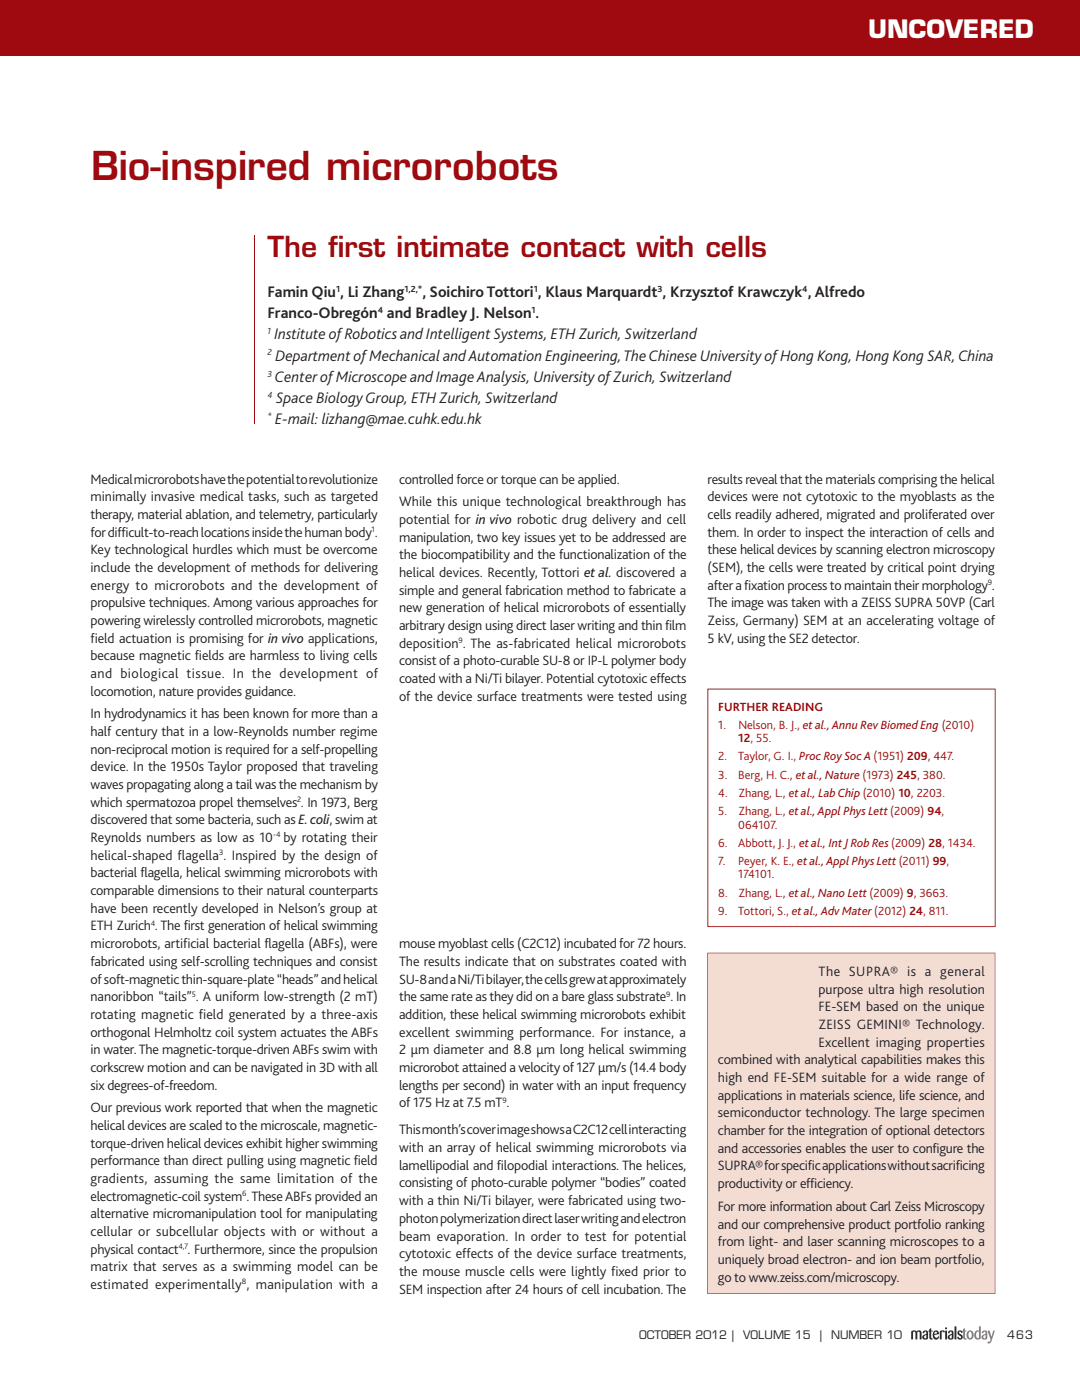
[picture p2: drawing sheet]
<svg xmlns="http://www.w3.org/2000/svg" width="224mm" height="291mm" viewBox="0 0 224 291" stroke-linecap="round" stroke-linejoin="round" font-family="sans-serif">
<defs><g id="words">
<text font-size="8.1" fill="#9e0a0f" x="18.9" y="37.3">Bio-inspired microrobots</text>
<text font-size="5.9" fill="#9e0a0f" x="55.6" y="53.3">The first intimate contact with cells</text>
<text font-size="5.1" fill="#fff" x="180.2" y="7.9">UNCOVERED</text>
<g font-size="3.3" fill="#231f20">
<text x="55.6" y="61.7">Famin Qiu , Li Zhang</text>
<text x="87.7" y="61.7">, Soichiro Tottori , Klaus Marquardt , Krzysztof Krawczyk , Alfredo</text>
<text x="55.6" y="66.1">Franco-Obregón and Bradley J. Nelson .</text>
<text x="57" y="70.5">Institute of Robotics and Intelligent Systems, ETH Zurich, Switzerland</text>
<text x="57.2" y="74.9">Department of Mechanical and Automation Engineering, The Chinese University of Hong Kong, Hong Kong SAR, China</text>
<text x="57.1" y="79.3">Center of Microscope and Image Analysis, University of Zurich, Switzerland</text>
<text x="57.3" y="83.7">Space Biology Group, ETH Zurich, Switzerland</text>
<text x="57.1" y="88.1">E-mail: lizhang@mae.cuhk.edu.hk</text>
</g>
<g font-size="2.9" fill="#231f20">
<text x="18.8" y="100.4">Medical microrobots have the potential to revolutionize</text>
<text x="82.8" y="100.4">controlled force or torque can be applied.</text>
<text x="146.9" y="100.4">results reveal that the materials comprising the helical</text>
<text x="18.8" y="104.1">minimally invasive medical tasks, such as targeted</text>
<text x="18.8" y="107.7">therapy, material ablation, and telemetry, particularly</text>
<text x="82.8" y="105.1">While this unique technological breakthrough has</text>
<text x="146.9" y="104.1">devices were not cytotoxic to the myoblasts as the</text>
<text x="146.9" y="107.7">cells readily adhered, migrated and proliferated over</text>
<text x="18.8" y="111.4">for difficult-to-reach locations inside the human body .</text>
<text x="82.8" y="108.8">potential for in vivo robotic drug delivery and cell</text>
<text x="82.8" y="112.5">manipulation, two key issues yet to be addressed are</text>
<text x="146.9" y="111.4">them. In order to inspect the interaction of cells and</text>
<text x="18.8" y="115.1">Key technological hurdles which must be overcome</text>
<text x="18.8" y="118.8">include the development of methods for delivering</text>
<text x="82.8" y="116.1">the biocompatibility and the functionalization of the</text>
<text x="82.8" y="119.8">helical devices. Recently, Tottori et al. discovered a</text>
<text x="146.9" y="115.1">these helical devices by scanning electron microscopy</text>
<text x="146.9" y="118.8">(SEM), the cells were treated by critical point drying</text>
<text x="18.8" y="122.4">energy to microrobots and the development of</text>
<text x="82.8" y="123.5">simple and general fabrication method to fabricate a</text>
<text x="146.9" y="122.4">after a fixation process to maintain their morphology .</text>
<text x="18.8" y="126.1">propulsive techniques. Among various approaches for</text>
<text x="18.8" y="129.8">powering wirelessly controlled microrobots, magnetic</text>
<text x="82.8" y="127.1">new generation of helical microrobots of essentially</text>
<text x="82.8" y="130.8">arbitrary design using direct laser writing and thin film</text>
<text x="146.9" y="126.1">The image was taken with a ZEISS SUPRA 50VP (Carl</text>
<text x="146.9" y="129.8">Zeiss, Germany) SEM at an accelerating voltage of</text>
<text x="18.8" y="133.4">field actuation is promising for in vivo applications,</text>
<text x="18.8" y="137.1">because magnetic fields are harmless to living cells</text>
<text x="82.8" y="134.5">deposition . The as-fabricated helical microrobots</text>
<text x="146.9" y="133.4">5 kV, using the SE2 detector.</text>
<text x="18.8" y="140.8">and biological tissue. In the development of</text>
<text x="82.8" y="138.1">consist of a photo-curable SU-8 or IP-L polymer body</text>
<text x="82.8" y="141.8">coated with a Ni/Ti bilayer. Potential cytotoxic effects</text>
<text x="18.8" y="144.4">locomotion, nature provides guidance.</text>
<text x="18.8" y="149.2">In hydrodynamics it has been known for more than a</text>
<text x="82.8" y="145.5">of the device surface treatments were tested using</text>
<text x="18.8" y="152.8">half century that in a low-Reynolds number regime</text>
<text x="18.8" y="156.5">non-reciprocal motion is required for a self-propelling</text>
<text x="18.8" y="160.2">device. In the 1950s Taylor proposed that traveling</text>
<text x="18.8" y="163.8">waves propagating along a tail was the mechanism by</text>
<text x="18.8" y="167.5">which spermatozoa propel themselves . In 1973, Berg</text>
<text x="18.8" y="171.2">discovered that some bacteria, such as E. coli, swim at</text>
<text x="18.8" y="178.5">helical-shaped flagella . Inspired by the design of</text>
<text x="18.8" y="174.9">Reynolds numbers as low as 10</text>
<text x="58.8" y="174.9">by rotating their</text>
<text x="18.8" y="182.2">bacterial flagella, helical swimming microrobots with</text>
<text x="18.8" y="185.9">comparable dimensions to their natural counterparts</text>
<text x="18.8" y="189.5">have been recently developed in Nelson’s group at</text>
<text x="18.8" y="193.2">ETH Zurich . The first generation of helical swimming</text>
<text x="18.8" y="196.9">microrobots, artificial bacterial flagella (ABFs), were</text>
<text x="82.8" y="196.9">mouse myoblast cells (C2C12) incubated for 72 hours.</text>
<text x="18.8" y="200.5">fabricated using self-scrolling techniques and consist</text>
<text x="82.8" y="200.5">The results indicate that on substrates coated with</text>
<text x="169.9" y="202.7">The SUPRA® is a general</text>
<text x="18.8" y="204.2">of soft-magnetic thin-square-plate “heads” and helical</text>
<text x="18.8" y="207.9">nanoribbon “tails” . A uniform low-strength (2 mT)</text>
<text x="82.8" y="204.2">SU-8 and a Ni/Ti bilayer, the cells grew at approximately</text>
<text x="82.8" y="207.9">the same rate as they did on a bare glass substrate . In</text>
<text x="169.9" y="206.3">purpose ultra high resolution</text>
<text x="169.9" y="210">FE-SEM based on the unique</text>
<text x="18.8" y="211.6">rotating magnetic field generated by a three-axis</text>
<text x="18.8" y="215.2">orthogonal Helmholtz coil system actuates the ABFs</text>
<text x="82.8" y="211.6">addition, these helical swimming microrobots exhibit</text>
<text x="82.8" y="215.2">excellent swimming performance. For instance, a</text>
<text x="169.9" y="213.7">ZEISS GEMINI® Technology.</text>
<text x="18.8" y="218.9">in water. The magnetic-torque-driven ABFs swim with</text>
<text x="82.8" y="218.9">2 μm diameter and 8.8 μm long helical swimming</text>
<text x="149" y="221">combined with analytical capabilities makes this</text>
<text x="169.9" y="217.3">Excellent imaging properties</text>
<text x="18.8" y="222.6">corkscrew motion and can be navigated in 3D with all</text>
<text x="18.8" y="226.2">six degrees-of-freedom.</text>
<text x="82.8" y="222.6">microrobot attained a velocity of 127 μm/s (14.4 body</text>
<text x="82.8" y="226.2">lengths per second) in water with an input frequency</text>
<text x="149" y="224.7">high end FE-SEM suitable for a wide range of</text>
<text x="18.8" y="230.9">Our previous work reported that when the magnetic</text>
<text x="82.8" y="229.9">of 175 Hz at 7.5 mT .</text>
<text x="149" y="228.3">applications in materials science, life science, and</text>
<text x="149" y="232">semiconductor technology. The large specimen</text>
<text x="18.8" y="234.6">helical devices are scaled to the microscale, magnetic-</text>
<text x="18.8" y="238.3">torque-driven helical devices exhibit higher swimming</text>
<text x="82.8" y="235.6">This month’s cover image shows a C2C12 cell interacting</text>
<text x="82.8" y="239.2">with an array of helical swimming microrobots via</text>
<text x="149" y="235.7">chamber for the integration of optional detectors</text>
<text x="149" y="239.4">and accessories enables the user to configure the</text>
<text x="18.8" y="242">performance than direct pulling using magnetic field</text>
<text x="18.8" y="245.6">gradients, assuming the same limitation of the</text>
<text x="82.8" y="242.9">lamellipodial and filopodial interactions. The helices,</text>
<text x="149" y="243">SUPRA® for specific applications without sacrificing</text>
<text x="18.8" y="249.3">electromagnetic-coil system . These ABFs provided an</text>
<text x="82.8" y="246.6">consisting of photo-curable polymer “bodies” coated</text>
<text x="82.8" y="250.2">with a thin Ni/Ti bilayer, were fabricated using two-</text>
<text x="149" y="246.7">productivity or efficiency.</text>
<text x="149" y="251.4">For more information about Carl Zeiss Microscopy</text>
<text x="18.8" y="253">alternative micromanipulation tool for manipulating</text>
<text x="18.8" y="256.6">cellular or subcellular objects with or without a</text>
<text x="82.8" y="253.9">photon polymerization direct laser writing and electron</text>
<text x="82.8" y="257.6">beam evaporation. In order to test for potential</text>
<text x="149" y="255.1">and our comprehensive product portfolio ranking</text>
<text x="18.8" y="260.3">physical contact . Furthermore, since the propulsion</text>
<text x="18.8" y="264">matrix that serves as a swimming model can be</text>
<text x="82.8" y="261.2">cytotoxic effects of the device surface treatments,</text>
<text x="149" y="258.8">from light- and laser scanning microscopes to a</text>
<text x="149" y="262.4">uniquely broad electron- and ion beam portfolio,</text>
<text x="18.8" y="267.6">estimated experimentally , manipulation with a</text>
<text x="82.8" y="264.9">the mouse muscle cells were lightly fixed prior to</text>
<text x="82.8" y="268.6">SEM inspection after 24 hours of cell incubation. The</text>
<text x="149" y="266.1">go to www.zeiss.com/microscopy.</text>
</g>
<g font-size="2.6" fill="#9e0a0f">
<text x="149.1" y="147.6">FURTHER READING</text>
<text x="149.1" y="151.4">1.</text>
<text x="153.3" y="154.1">12, 55.</text>
<text x="153.3" y="151.4">Nelson, B. J., et al., Annu Rev Biomed Eng (2010)</text>
<text x="149.1" y="157.9">2.</text>
<text x="149.1" y="161.7">3.</text>
<text x="153.3" y="157.9">Taylor, G. I., Proc Roy Soc A(1951) 209, 447.</text>
<text x="153.3" y="161.7">Berg, H. C., et al., Nature (1973) 245, 380.</text>
<text x="149.1" y="165.5">4.</text>
<text x="153.3" y="165.5">Zhang, L., et al., Lab Chip(2010) 10, 2203.</text>
<text x="149.1" y="169.3">5.</text>
<text x="153.3" y="172">064107.</text>
<text x="153.3" y="169.3">Zhang, L., et al., Appl Phys Lett (2009) 94,</text>
<text x="149.1" y="179.6">7.</text>
<text x="149.1" y="175.8">6.</text>
<text x="153.3" y="179.6">Peyer, K. E., et al., Appl Phys Lett (2011) 99,</text>
<text x="153.3" y="175.8">Abbott, J. J., et al., Int J Rob Res (2009) 28, 1434.</text>
<text x="153.3" y="182.4">174101.</text>
<text x="149.1" y="186.2">8.</text>
<text x="149.1" y="189.9">9.</text>
<text x="153.3" y="189.9">Tottori, S., et al., Adv Mater (2012) 24, 811.</text>
<text x="153.3" y="186.2">Zhang, L., et al., Nano Lett (2009) 9, 3663.</text>
</g>
<g font-size="2.4" fill="#231f20">
<text x="132.7" y="277.9">OCTOBER 2012 |</text>
<text x="154.3" y="277.9">VOLUME 15</text>
<text x="170.1" y="277.9">|</text>
<text x="172.5" y="277.9">NUMBER 10</text>
<text x="209.1" y="277.9">463</text>
</g>
<g font-size="1.9" fill="#231f20">
<text x="69.8" y="60.6">1</text>
<text x="78.4" y="65">4</text>
<text x="84" y="60.6">1,2,*</text>
<text x="110.3" y="65">1</text>
<text x="110.8" y="60.6">1</text>
<text x="136.5" y="60.6">3</text>
<text x="166.6" y="60.6">4</text>
<text x="55.6" y="69.4">1</text>
<text x="55.6" y="73.8">2</text>
<text x="55.6" y="78.2">3</text>
<text x="55.6" y="82.6">4</text>
<text x="55.6" y="87">*</text>
</g>
<g font-size="1.7" fill="#231f20">
<text x="77.2" y="110.4">1</text>
<text x="205" y="121.5">9</text>
<text x="95.2" y="133.5">9</text>
<text x="61.7" y="166.5">2</text>
<text x="56.7" y="173.9">-4</text>
<text x="45.5" y="177.6">3</text>
<text x="31.3" y="192.2">4</text>
<text x="39.8" y="206.9">5</text>
<text x="138.3" y="206.9">9</text>
<text x="104.3" y="228.9">9</text>
<text x="50.3" y="248.3">6</text>
<text x="37.1" y="259.3">4,7</text>
<text x="50.2" y="266.7">8</text>
</g>
</g></defs>
<path d="M0 0h224.2v11.4h-224.2z" fill="#9e0a0f"/>
<path d="M189.2 276.4v1.7h.3l.1-1.5 .2-.1 .2 .2 .1 1.4h.3v-1.4l.3-.2 .2 .2v1.4h.4v-1.3a.59 .59 0 0 0-.4-.6 .59 .59 0 0 0-.6 .2l-.5-.2zM191.6 276.5l-.1 .2 .2 .1 .2-.3h.3l.1 .5-.3 .1a.58 .58 0 0 0-.3 1 .58 .58 0 0 0 1-.4l-.1-1.3a.67 .67 0 0 0-1 .1zM191.9 277.4l.4-.2v.6l-.3 .1zM193 276l-.1 .3h-.2l.2 .2v1.1a.38 .38 0 0 0 .2 .5 .38 .38 0 0 0 .5-.2l-.2-.1-.1-.2v-1.1h.2l.1-.2h-.3v-.5zM193.8 276.4a1.04 1.04 0 0 0 .5 1.8 .62 .62 0 0 0 .6-.7 .62 .62 0 0 1-.8 .1l-.2-.4 .9-.2a.57 .57 0 0 0-.2-.7 .57 .57 0 0 0-.8 .1zM194.1 276.6l.3-.1 .1 .4-.6 .1zM195.2 276.4v1.7l.3-.1v-1.5h.2l.3 .2 .1-.2a.66 .66 0 0 0-.9-.1zM196.2 276.3v1.8h.3l.1-1.7zM196.2 275.8a.22 .22 0 0 0 .4 0 .22 .22 0 0 0-.4 0zM196.9 276.5l-.1 .2 .2 .1 .2-.3h.3l.1 .5-.3 .1a.58 .58 0 0 0-.3 1 .58 .58 0 0 0 .9-.4v-1.3a.67 .67 0 0 0-1 .1zM197.2 277.4l.4-.2-.1 .6-.3 .1zM198.2 275.4l-.1 2.6 .4 .1v-2.6zM199 276.3a.78 .78 0 0 0 .5 1.2l-.1 .3-.1 .1-.3-.3h-.2v.3a.62 .62 0 0 0 1-.1 .92 .92 0 0 0-.7-1v-.3h.2l.4 .3 .1-.2-.2-.3z" fill="#00275d"/>
<path d="M200 276l-.1 .3h-.2l.2 .2v1.1a.38 .38 0 0 0 .2 .5 .38 .38 0 0 0 .5-.2l-.2-.1-.1-.2v-1.1h.3v-.2h-.3v-.5zM200.8 276.5a.95 .95 0 0 0-.1 1.1 .95 .95 0 0 0 1 .5 .96 .96 0 0 0 .4-1.2 .96 .96 0 0 0-1-.6zM201.2 276.6l.2-.1a.86 .86 0 0 1 0 1.4 .88 .88 0 0 1-.2-1.3zM203.2 275.4v.9a.73 .73 0 0 0-.8 .2 .73 .73 0 0 0-.2 .7 .74 .74 0 0 0 .5 .9 .74 .74 0 0 0 .9-.4v-2.2zM202.8 276.6h.4v1.1l-.2 .2a.82 .82 0 0 1-.2-1.3zM203.9 276.4l-.1 .3 .2 .1 .2-.3h.3l.1 .5-.3 .1a.58 .58 0 0 0-.3 1 .58 .58 0 0 0 1-.4l-.1-1.3a.67 .67 0 0 0-1 0zM204.2 277.4l.4-.2v.6l-.4 .1zM205 276.3l.6 1.9-.1 .4h-.5l.1 .3a.57 .57 0 0 0 .8-.5l.6-2.1h-.3l-.4 1.3-.4-1.3z" fill="#807f83"/>
<path d="M52.8 48.9v39.2" fill="none" stroke="#9e0a0f" stroke-width=".21"/>
<path d="M18.8 48.5h32.7v39.6h-32.7z" fill="#fff"/>
<path d="M146.9 143h59.8v49.5h-59.8v-49.4h.1v49.2h59.5v-49.1h-59.6z" fill="#9e0a0f"/>
<path d="M146.9 197.9h59.7v70.7h-59.7z" fill="#f3ddd3"/>
<path d="M146.9 197.8h59.7v70.9h-59.7v-70.8h.1v70.7h59.5v-70.7h-59.6z" fill="#9e0a0f"/>
<use href="#words"/>
</svg>
